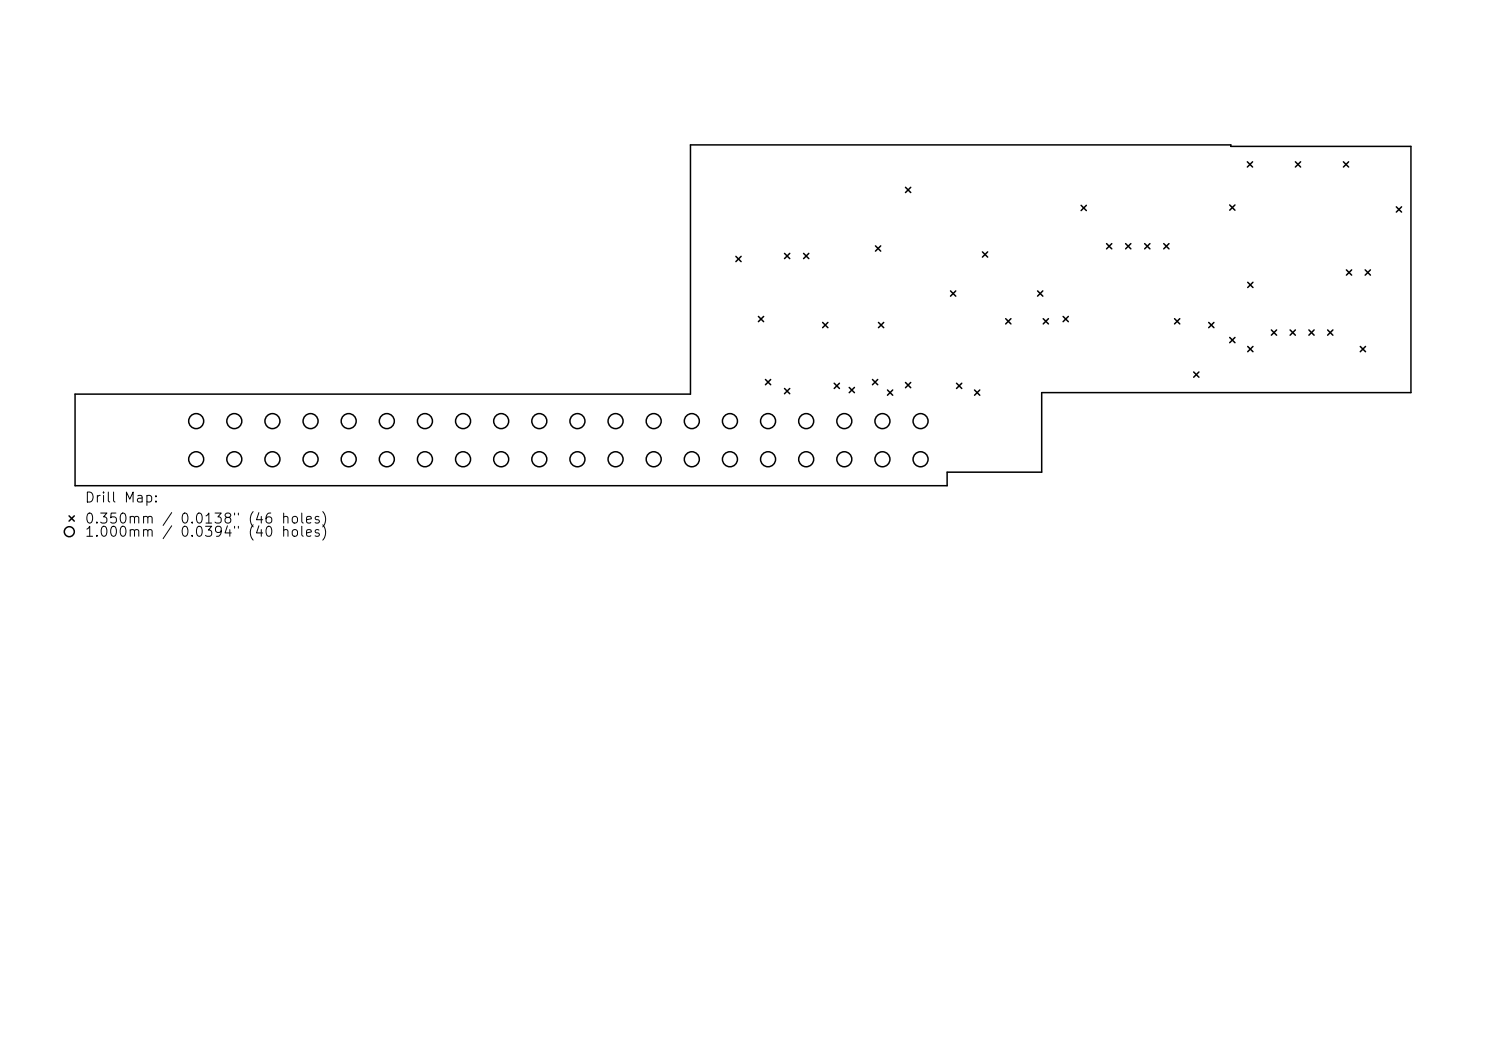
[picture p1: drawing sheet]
<svg xmlns="http://www.w3.org/2000/svg" width="297mm" height="210mm" viewBox="0 0 297 210" stroke-linecap="round" stroke-linejoin="round" font-family="sans-serif">
<defs><g id="words">
<g font-size="2">
<text x="16.8" y="100.9">Drill Map:</text>
<text x="16.8" y="105.1">0.350mm / 0.0138&quot; (46 holes)</text>
<text x="16.8" y="107.8">1.000mm</text>
<text x="35.8" y="107.8">0.0394&quot; (40</text>
</g>
</g></defs>
<g fill="none" stroke="#000" stroke-width=".3">
<path d="M181 37.4l1 1.1M182 37.4l-1 1.1M249.3 32.3l1.1 1.1M250.4 32.3l-1.1 1.1M258.9 32.3l1.1 1.1M260 32.3l-1.1 1.1M268.5 32.3l1.1 1.1M269.6 32.3l-1.1 1.1M147.1 51.2l1 1.1M148.1 51.2l-1 1.1M156.8 50.6l1 1.1M157.8 50.6l-1 1.1"/>
<path d="M160.6 50.6l1.1 1.1M161.7 50.6l-1.1 1.1M175 49.1l1 1.1M176 49.1l-1 1.1M190 58.1l1 1.1M191 58.1l-1 1.1M196.4 50.3l1 1.1M197.4 50.3l-1 1.1M207.4 58.1l1 1.1M208.4 58.1l-1 1.1M216.1 41l1 1.1M217.1 41l-1 1.1"/>
<path d="M221.2 48.7l1 1M222.2 48.7l-1 1M225 48.7l1 1M226 48.7l-1 1M228.8 48.7l1 1M229.8 48.7l-1 1M232.6 48.7l1 1M233.6 48.7l-1 1M245.8 41l1 1M246.8 41l-1 1M249.4 56.4l1 1.1M250.4 56.4l-1 1.1"/>
<path d="M269.1 53.9l1.1 1.1M270.2 53.9l-1.1 1.1M272.9 53.9l1 1.1M273.9 53.9l-1 1.1M279.1 41.3l1 1.1M280.1 41.3l-1 1.1M15 78.8h123v-49.8h108v.3h36v49.2h-73.8v15.9h-18.9v2.7h-174.3zM151.6 63.2l1 1.1M152.6 63.2l-1 1.1M153 75.8l1 1.1M154 75.8l-1 1.1M156.8 77.6l1 1.1"/>
<path d="M157.8 77.6l-1 1.1M164.4 64.4l1.1 1.1M165.5 64.4l-1.1 1.1M166.7 76.6l1.1 1M167.8 76.6l-1.1 1M169.7 77.4l1.1 1.1M170.8 77.4l-1.1 1.1M174.4 75.8l1 1.1M175.4 75.8l-1 1.1M175.6 64.4l1 1.1M176.6 64.4l-1 1.1M177.4 77.9l1 1.1"/>
<path d="M178.4 77.9l-1 1.1M181 76.4l1 1.1M182 76.4l-1 1.1M191.2 76.6l1 1M192.2 76.6l-1 1M194.8 77.9l1 1.1M195.8 77.9l-1 1.1M201 63.7l1.1 1M202.1 63.7l-1.1 1M208.5 63.7l1.1 1M209.6 63.7l-1.1 1M212.5 63.2l1 1.1"/>
<path d="M213.5 63.2l-1 1.1M234.8 63.7l1 1M235.8 63.7l-1 1M238.6 74.3l1 1.1M239.6 74.3l-1 1.1M241.6 64.4l1 1.1M242.6 64.4l-1 1.1M245.8 67.4l1 1.1M246.8 67.4l-1 1.1M249.4 69.2l1 1.1M250.4 69.2l-1 1.1M254.1 65.9l1.1 1.1"/>
<path d="M255.2 65.9l-1.1 1.1M257.9 65.9l1 1.1M258.9 65.9l-1 1.1M261.6 65.9l1.1 1.1M262.7 65.9l-1.1 1.1M265.4 65.9l1 1.1M266.4 65.9l-1 1.1M271.9 69.2l1 1.1M272.9 69.2l-1 1.1M13.8 103.1l1.1 1M14.9 103.1l-1.1 1"/>
<circle cx="39.2" cy="91.8" r="1.5"/>
<circle cx="39.2" cy="84.1" r="1.5"/>
<circle cx="46.8" cy="91.8" r="1.5"/>
<circle cx="46.8" cy="84.1" r="1.5"/>
<circle cx="54.5" cy="84.1" r="1.5"/>
<circle cx="54.5" cy="91.8" r="1.5"/>
<circle cx="62.1" cy="84.1" r="1.5"/>
<circle cx="62.1" cy="91.8" r="1.5"/>
<circle cx="69.7" cy="91.8" r="1.5"/>
<circle cx="69.7" cy="84.1" r="1.5"/>
<circle cx="77.3" cy="91.8" r="1.5"/>
<circle cx="77.3" cy="84.1" r="1.5"/>
<circle cx="84.9" cy="91.8" r="1.5"/>
<circle cx="84.9" cy="84.1" r="1.5"/>
<circle cx="92.6" cy="84.1" r="1.5"/>
<circle cx="92.6" cy="91.8" r="1.5"/>
<circle cx="100.2" cy="84.1" r="1.5"/>
<circle cx="100.2" cy="91.8" r="1.5"/>
<circle cx="107.8" cy="84.1" r="1.5"/>
<circle cx="107.8" cy="91.8" r="1.5"/>
<circle cx="115.4" cy="84.1" r="1.5"/>
<circle cx="115.4" cy="91.8" r="1.5"/>
<circle cx="123" cy="84.1" r="1.5"/>
<circle cx="123" cy="91.8" r="1.5"/>
<circle cx="130.7" cy="91.8" r="1.5"/>
<circle cx="130.7" cy="84.1" r="1.5"/>
<circle cx="138.3" cy="84.1" r="1.5"/>
<circle cx="138.3" cy="91.8" r="1.5"/>
<circle cx="145.9" cy="84.1" r="1.5"/>
<circle cx="145.9" cy="91.8" r="1.5"/>
<circle cx="153.5" cy="91.8" r="1.5"/>
<circle cx="153.5" cy="84.1" r="1.5"/>
<circle cx="161.1" cy="84.1" r="1.5"/>
<circle cx="161.1" cy="91.8" r="1.5"/>
<circle cx="168.8" cy="91.8" r="1.5"/>
<circle cx="168.8" cy="84.1" r="1.5"/>
<circle cx="176.4" cy="91.8" r="1.5"/>
<circle cx="176.4" cy="84.1" r="1.5"/>
<circle cx="184" cy="84.1" r="1.5"/>
<circle cx="184" cy="91.8" r="1.5"/>
<circle cx="13.9" cy="106.2" r="1"/>
</g>
<use href="#words"/>
</svg>
